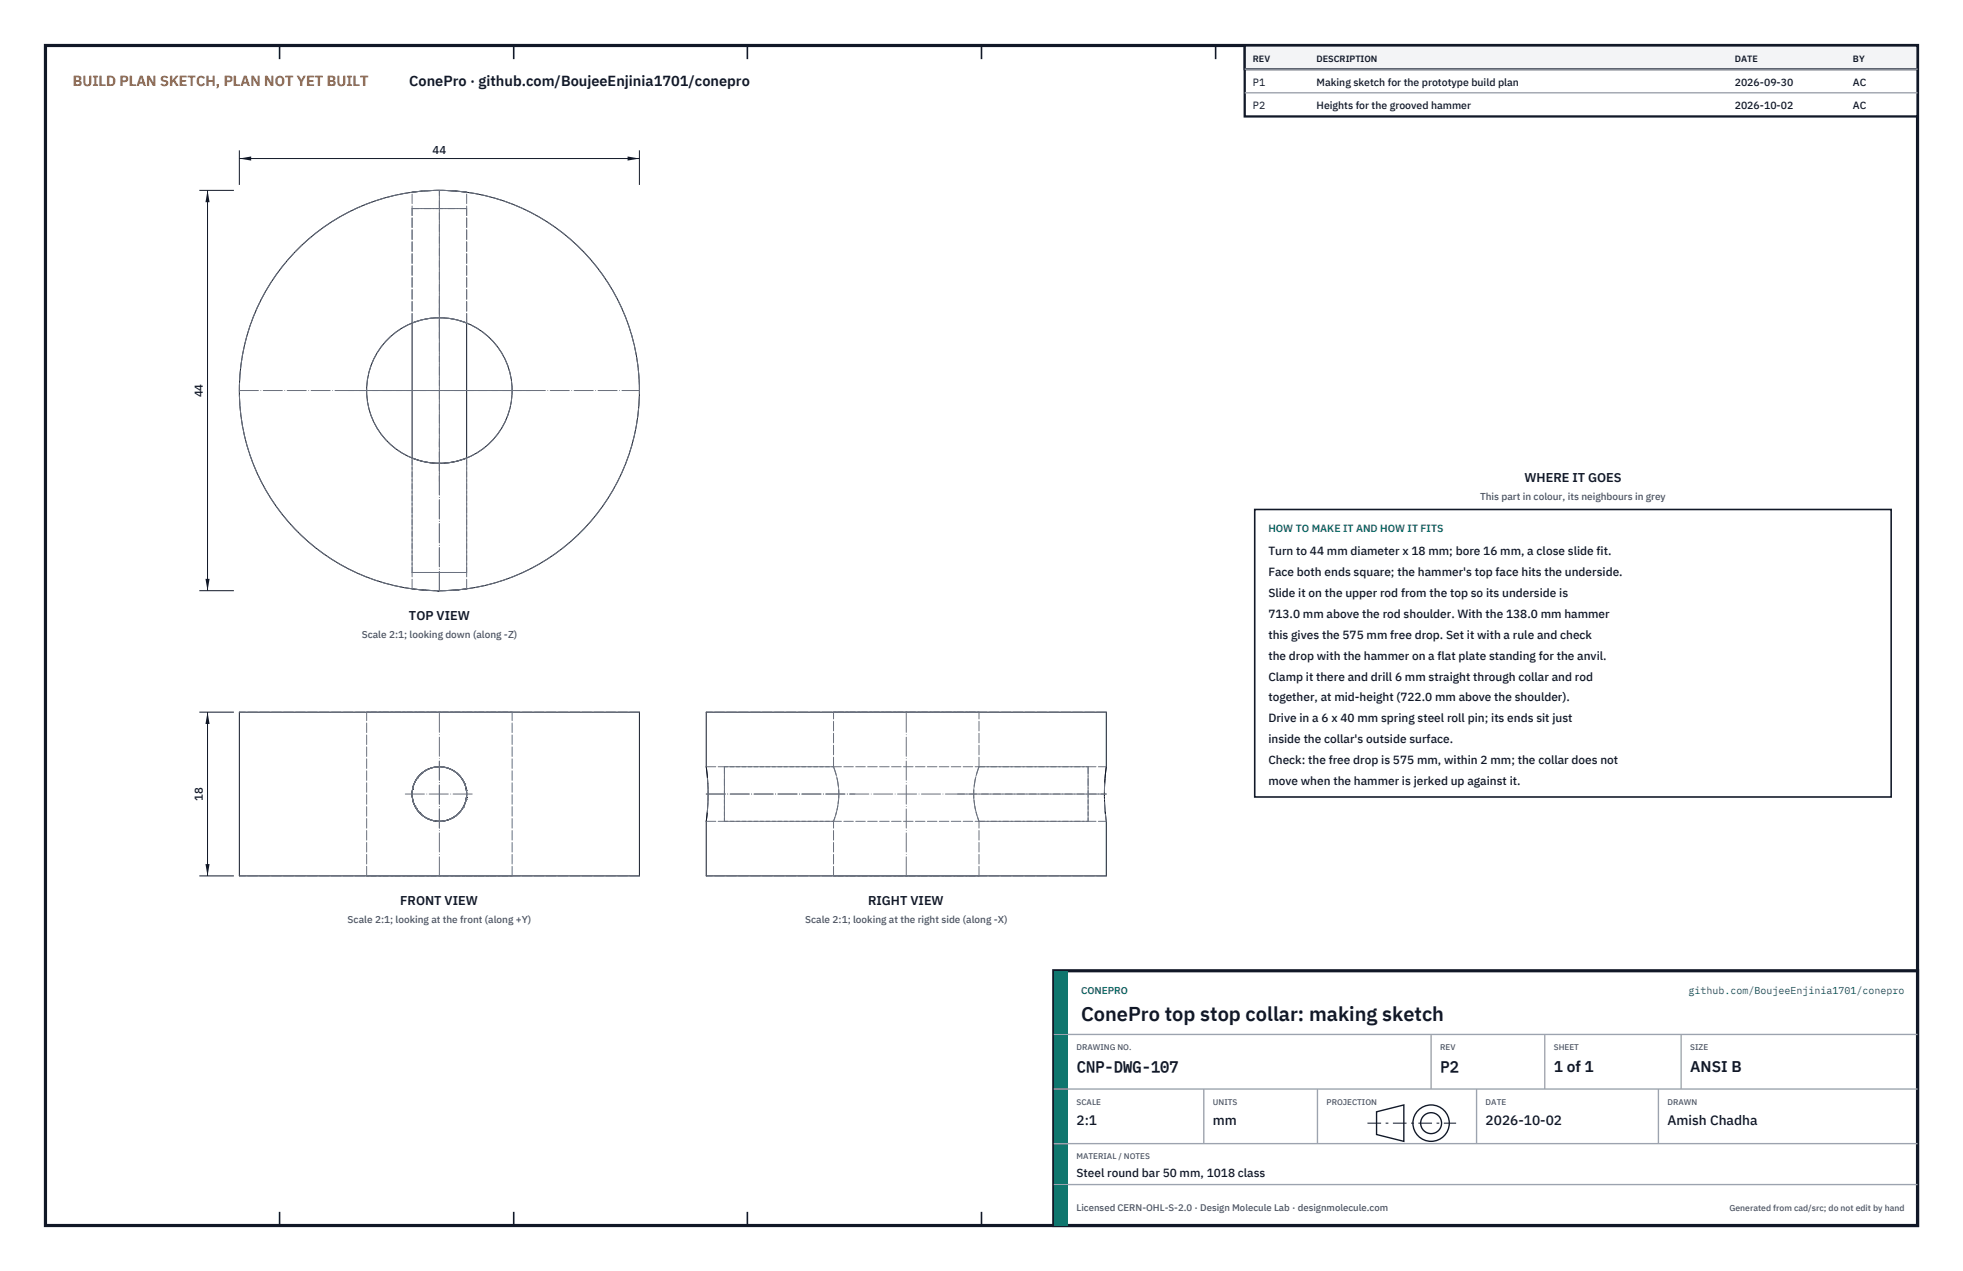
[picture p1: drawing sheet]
<svg xmlns="http://www.w3.org/2000/svg" width="432mm" height="279mm" viewBox="0 0 432 279" stroke-linecap="round" stroke-linejoin="round" font-family="sans-serif">
<defs><g id="words">
<text font-size="4.4" fill="#111827" x="237.8" y="224.4">ConePro top stop collar: making sketch</text>
<g font-size="3.4" fill="#111827">
<text x="236.8" y="235.6">CNP-DWG-107</text>
<text x="316.8" y="235.6">P2</text>
<text x="341.8" y="235.6">1 of 1</text>
<text x="371.8" y="235.6">ANSI B</text>
</g>
<text font-size="3.2" fill="#b45309" x="16" y="19">BUILD PLAN SKETCH, PLAN NOT YET BUILT</text>
<text font-size="3.2" fill="#111827" x="90" y="19">ConePro · github.com/BoujeeEnjinia1701/conepro</text>
<g font-size="3" fill="#111827">
<text x="236.8" y="247.2">2:1</text>
<text x="266.8" y="247.2">mm</text>
<text x="326.8" y="247.2">2026-10-02</text>
<text x="366.8" y="247.2">Amish Chadha</text>
</g>
<g font-size="2.8" fill="#111827">
<text x="335.3" y="106">WHERE IT GOES</text>
<text x="90" y="136.2">TOP VIEW</text>
<text x="88" y="198.9">FRONT VIEW</text>
<text x="191" y="198.9">RIGHT VIEW</text>
</g>
<g font-size="2.6" fill="#111827">
<text x="279" y="122">Turn to 44 mm diameter x 18 mm; bore 16 mm, a close slide fit.</text>
<text x="279" y="126.6">Face both ends square; the hammer's top face hits the underside.</text>
<text x="279" y="131.2">Slide it on the upper rod from the top so its underside is</text>
<text x="279" y="135.8">713.0 mm above the rod shoulder. With the 138.0 mm hammer</text>
<text x="279" y="140.4">this gives the 575 mm free drop. Set it with a rule and check</text>
<text x="279" y="145">the drop with the hammer on a flat plate standing for the anvil.</text>
<text x="279" y="149.6">Clamp it there and drill 6 mm straight through collar and rod</text>
<text x="279" y="154.2">together, at mid-height (722.0 mm above the shoulder).</text>
<text x="279" y="158.8">Drive in a 6 x 40 mm spring steel roll pin; its ends sit just</text>
<text x="279" y="163.4">inside the collar's outside surface.</text>
<text x="279" y="168">Check: the free drop is 575 mm, within 2 mm; the collar does not</text>
<text x="279" y="172.6">move when the hammer is jerked up against it.</text>
<text x="236.8" y="258.8">Steel round bar 50 mm, 1018 class</text>
</g>
<g font-size="2.5" fill="#111827">
<text x="95.2" y="33.9">44</text>
<text x="44.6" y="87.3" transform="rotate(-90 44.6 87.3)">44</text>
<text x="44.6" y="176" transform="rotate(-90 44.6 176)">18</text>
</g>
<g font-size="2.3" fill="#111827">
<text x="275.6" y="18.8">P1</text>
<text x="275.6" y="24">P2</text>
<text x="289.6" y="18.8">Making sketch for the prototype build plan</text>
<text x="289.6" y="24">Heights for the grooved hammer</text>
<text x="381.6" y="18.8">2026-09-30</text>
<text x="381.6" y="24">2026-10-02</text>
<text x="407.6" y="18.8">AC</text>
<text x="407.6" y="24">AC</text>
</g>
<text font-size="2.3" fill="#0f766e" x="279" y="117">HOW TO MAKE IT AND HOW IT FITS</text>
<g font-size="2.2" fill="#4b5563">
<text x="325.6" y="110">This part in colour, its neighbours in grey</text>
<text x="79.6" y="140.2">Scale 2:1; looking down (along -Z)</text>
<text x="76.5" y="202.9">Scale 2:1; looking at the front (along +Y)</text>
<text x="177.1" y="202.9">Scale 2:1; looking at the right side (along -X)</text>
</g>
<g font-size="2.2" fill="#0f766e">
<text x="237.8" y="218.4">CONEPRO</text>
<text x="371.4" y="218.4">github.com/BoujeeEnjinia1701/conepro</text>
</g>
<text font-size="2.1" fill="#4b5563" x="236.8" y="266.2">Licensed CERN-OHL-S-2.0 · Design Molecule Lab · designmolecule.com</text>
<g font-size="2" fill="#111827">
<text x="275.6" y="13.6">REV</text>
<text x="289.6" y="13.6">DESCRIPTION</text>
<text x="381.6" y="13.6">DATE</text>
<text x="407.6" y="13.6">BY</text>
</g>
<text font-size="1.9" fill="#4b5563" x="380.4" y="266.2">Generated from cad/src; do not edit by hand</text>
<g font-size="1.8" fill="#4b5563">
<text x="236.8" y="230.8">DRAWING NO.</text>
<text x="316.8" y="230.8">REV</text>
<text x="341.8" y="230.8">SHEET</text>
<text x="371.8" y="230.8">SIZE</text>
<text x="236.8" y="242.8">SCALE</text>
<text x="266.8" y="242.8">UNITS</text>
<text x="291.8" y="242.8">PROJECTION</text>
<text x="326.8" y="242.8">DATE</text>
<text x="366.8" y="242.8">DRAWN</text>
<text x="236.8" y="254.8">MATERIAL / NOTES</text>
</g>
</g></defs>
<path d="M10 10h411.8v259.4h-411.8z" fill="none" stroke="#111827" stroke-width=".7" stroke-linecap="butt"/>
<g fill="none" stroke="#111827" stroke-width=".35">
<path d="M61.5 10v3M113 10v3M164.4 10v3M215.9 10v3M267.4 10v3M318.9 10v3M370.3 10v3M61.5 266.4v3M113 266.4v3M164.4 266.4v3M215.9 266.4v3M267.4 266.4v3"/>
<path d="M318.9 266.4v3M370.3 266.4v3"/>
</g>
<g fill="none" stroke="#111727" stroke-width=".22">
<path d="M91.7 42.1l-1 .2M92.9 42l-.5 .1M94 41.9h.1M95.5 41.9h-1.2M96.5 41.8l-.9 .1M97.3 41.9h.3M97.7 41.9h.3M98.6 41.9l2 .1M101.2 42.1l1.5 .2M90.7 71v29.7a16 16 0 0 0 12 0v-29.7M90.7 129.4l4 .4M94.7 129.8h1.5"/>
<path d="M96.3 129.8h.1M96.4 129.8h.1M97.3 129.8h-.9M100.7 129.7l-2.4 .1M100.8 129.7h.1M102.7 129.4l-1.2 .2M52.7 156.6h88v36h-88zM90.7 174.8v.5M90.7 173.7v.9M90.7 173.6h.1M90.8 175.8l.4 1.2M90.8 173.2v.3"/>
<path d="M90.8 173.2h.1M91 172.5l-.1 .5M91.3 177.2h.1M91.6 177.7h.1M91.8 171l-.6 1M91.8 171h.1M92.2 178.6h.1M92.3 178.6l.1 .1M92.4 178.8h.1M92.8 170l-.6 .5M92.8 170h.1M93.7 169.3l-.3 .2"/>
<path d="M93.7 169.3h.1M94.1 180h.1M94.1 180l.6 .2M94.7 168.9l-.6 .2M96.7 168.6h-.6M98.5 168.8l.2 .1M99.2 180l-1.8 .5M99.4 179.9h.1M100.2 169.7l.5 .5M100.4 179.2l-1 .7M101.6 171.1l.4 .8M101.9 177.5h.1"/>
<path d="M102.2 176.8l-.3 .7M102.2 172.3h.1M102.4 172.9l.2 .6M102.5 176.1h-.1M102.5 175.7h.1M102.6 175.5l-.1 .2M102.6 175.5h.1M102.6 175.4h.1M102.6 173.7h.1M102.6 173.8h.1M102.6 175.3h.1M155.4 168.6a44 44 0 0 1 0 12"/>
<path d="M155.4 168.6l.2 2.5M155.4 168.6v-12h88v12M155.6 178.6l-.2 2M155.7 172.2v.1M242.9 174.2l.1 1.4M243 172.2v.1M243.1 171.2l-.1 .9M243.1 178.4l.1 .6M243.4 168.6h-.1a44 44 0 0 0 .1 12v12h-88v-12M243.4 168.6l-.3 2.5M95.2 180.4h.1M95.2 180.4h.2"/>
<path d="M95.7 180.5l1 .1M97.4 180.5h.1"/>
<circle cx="96.6" cy="85.8" r="44"/>
<circle cx="96.6" cy="85.8" r="16"/>
<circle cx="96.6" cy="174.6" r="6"/>
<circle cx="96.6" cy="174.5" r="6"/>
</g>
<g fill="none" stroke="#6a7180" stroke-width=".22" stroke-dasharray="2.1 .5">
<path d="M90.7 42.3a44 44 0 0 1 12 0M90.7 45.9h12M92.4 42.1h-.7M94 41.9l-1.1 .1M94.3 41.9h-.3M95.6 41.9h-.1M97.3 41.9l-.8-.1M97.7 41.9h-.1M98.6 41.9h-.6M99.4 41.9h.1M101.2 42.1l-.6-.1M102.7 45.9h-12"/>
<path d="M90.7 71a16 16 0 0 1 12 0M90.7 71v-28.7M90.7 71v-25.1M102.7 71v-28.7M102.7 71a16 16 0 0 0-12 0M102.7 71v-25.1M102.7 100.7a16 16 0 0 1-12 0M90.7 129.4a44 44 0 0 0 12 0M90.7 125.8h12M90.7 129.4v-28.7M90.7 125.8v-25.1M93.5 129.7h.1"/>
<path d="M94.7 129.8h.1M96.1 129.8h.1M96.2 129.8h.1M96.3 129.8h-.1M96.3 129.8h.1M96.4 129.8h-.1M96.4 129.8h.1M98.3 129.8h-1M100.7 129.7h.1M100.8 129.7h-.1M101.5 129.6l-.7 .1M102.7 129.4v-28.7"/>
<path d="M102.7 125.8v-25.1M102.7 125.8h-12M80.7 156.6h32M112.7 156.6h-32M140.7 156.6h-88M183.4 156.6h15.9M199.3 156.6h16.1M215.4 156.6h-32M243.4 156.6h-88M90.7 174.8v-.2M90.7 173.7v-.1M90.7 173.6l.1-.1"/>
<path d="M90.8 175.8l-.1-.5M90.8 173.2h.1M90.8 173.2l.1-.2M91 172.5l.2-.5M91.3 177.2l-.1-.2M91.6 177.7l-.3-.5M91.7 171.2h.1M91.8 171h.1M91.8 171l.4-.5M92.2 178.6l-.6-.9M92.2 178.6h.1M92.3 178.6h.1"/>
<path d="M92.3 178.7h.1M92.4 178.8v-.1M92.8 170h.1M92.8 170l.6-.5M93.4 169.5h.1M93.7 169.3h.1M93.7 169.3l.4-.2M94.1 180l-1.7-1.2M94.1 180h.1M94.7 168.9l1.4-.3M96.7 168.6l1.8 .2M98.7 168.9l1.5 .8"/>
<path d="M99.4 179.9h.1M99.4 179.9l-.2 .1M99.9 179.6h.1M100.1 179.4h.1M100.7 170.2l.9 .9M101.9 177.5l-1.5 1.7M101.9 177.5h.1M102 171.9l.2 .4M102.2 172.3l.2 .6M102.4 176.1l-.2 .7M102.5 175.7h.1M102.5 175.7v.4"/>
<path d="M102.6 173.5v.2M102.6 175.5h.1M102.6 175.4v.1M102.6 173.7v.1M102.6 173.8l.1 .8M102.6 175.3v.1M102.7 174.6l-.1 .7M102.7 174.6a6 6 0 0 1-8.9 5.2 6 6 0 0 1-.4-10.3 6 6 0 0 1 9.2 4.5l.1 .6M155.4 168.6h28M155.6 178.6l.2-3.1-.1-3.2M155.7 172.2l-.1-1.1M159.4 174.6v6"/>
<path d="M159.4 168.6v6M159.4 168.6h80M183.4 168.6l.8 3 .3 3M183.4 168.6v-12M184.5 174.6l-.3 2.9-.8 3.1M214.2 174.6l.3 2.9 .9 3.1M215.4 168.6l-.9 3-.3 3M215.4 168.6h28M215.4 168.6v-12M239.4 174.6v6M239.4 168.6v6M242.9 174.2l.1-1.9"/>
<path d="M242.9 175.1h.1M243 172.2v-.1M243.1 171.2v-.1M243.1 178.4l-.1-2.8M80.7 192.6h32M80.7 192.6v-36M94.2 180h.1M95.2 180.4l-.5-.2M95.2 180.4h.1M95.7 180.5l-.3-.1M95.7 180.5h.1M97.4 180.5l-.7 .1"/>
<path d="M97.4 180.5h.1M97.8 180.4h.1M112.7 192.6h-32M112.7 192.6v-36M140.7 192.6h-88M155.4 180.6h28M159.4 180.6v-12M159.4 180.6h80M183.4 192.6h15.9M183.4 180.6a16 16 0 0 0 0-12M183.4 192.6v-12M199.3 192.6h16.1"/>
<path d="M215.4 192.6h-32M215.4 180.6a16 16 0 0 1 0-12M215.4 180.6h28M215.4 192.6v-12M239.4 180.6v-12M243.4 192.6h-88M243.4 180.6l-.2-1.6"/>
<circle cx="96.6" cy="85.8" r="44"/>
<circle cx="96.6" cy="85.8" r="16"/>
<circle cx="96.6" cy="174.6" r="6"/>
</g>
<g fill="none" stroke="#6a7180" stroke-width=".22" stroke-dasharray="4.2 .5 0 .5">
<path d="M96.7 74.6v-32.8M52.7 85.8h88M76.7 85.8h40M96.7 105.8v-40M96.7 129.8v-32.7M96.7 129.8v-88M89.2 174.6h15M155.4 174.6h32.7M155.4 174.6h88M210.6 174.6h32.8M96.7 192.6v-36M96.7 182.1v-15"/>
<path d="M199.3 192.6v-36"/>
</g>
<path d="M52.6 33v7.6M52.6 34.9h88M140.6 33v7.6" fill="none" stroke="#111827" stroke-width=".22"/>
<path d="M52.6 34.9l2.6-.5v.9zM138 34.4v.9l2.6-.4z" fill="#111827"/>
<path d="M43.9 41.8h7.6M45.7 41.8v88M43.9 129.8h7.6" fill="none" stroke="#111827" stroke-width=".22"/>
<path d="M45.7 41.8l-.5 2.6h.9zM45.2 127.2h.9l-.4 2.6z" fill="#111827"/>
<path d="M43.9 156.6h7.6M45.7 156.6v36M43.9 192.6h7.6" fill="none" stroke="#111827" stroke-width=".22"/>
<path d="M45.7 156.6l-.5 2.6h.9zM45.2 190h.9l-.4 2.6z" fill="#111827"/>
<path d="M276 112h140v63.2h-140z" fill="#fff" stroke="#111827" stroke-width=".35"/>
<path d="M273.8 10h148v15.6h-148z" fill="#fff" stroke="#111827" stroke-width=".5"/>
<path d="M273.8 10h148v5.2h-148z" fill="#f3f4f6" stroke="#111827" stroke-width=".5"/>
<path d="M273.8 15.2h148M273.8 20.4h148" fill="none" stroke="#9ca3af" stroke-width=".3"/>
<path d="M231.8 213.4h190v56h-190z" fill="#fff" stroke="#111827" stroke-width=".7" stroke-linecap="butt"/>
<path d="M231.8 213.4h3v56h-3z" fill="#0f766e"/>
<path d="M231.8 227.4h190M231.8 239.4h190M264.8 239.4v12M289.8 239.4v12M314.8 227.4v12M324.8 239.4v12M339.8 227.4v12M364.8 239.4v12M369.8 227.4v12M231.8 251.4h190M231.8 260.4h190" fill="none" stroke="#9ca3af" stroke-width=".3"/>
<g fill="none" stroke="#111827" stroke-width=".3">
<path d="M302.8 244.4l6-1.5v8l-6-1.5z"/>
<circle cx="314.8" cy="246.9" r="4"/>
<circle cx="314.8" cy="246.9" r="2.3"/>
</g>
<path d="M300.8 246.9h19.5" fill="none" stroke="#111827" stroke-width=".22" stroke-dasharray="3 1 .6 1" stroke-linecap="butt"/>
<use href="#words"/>
</svg>
